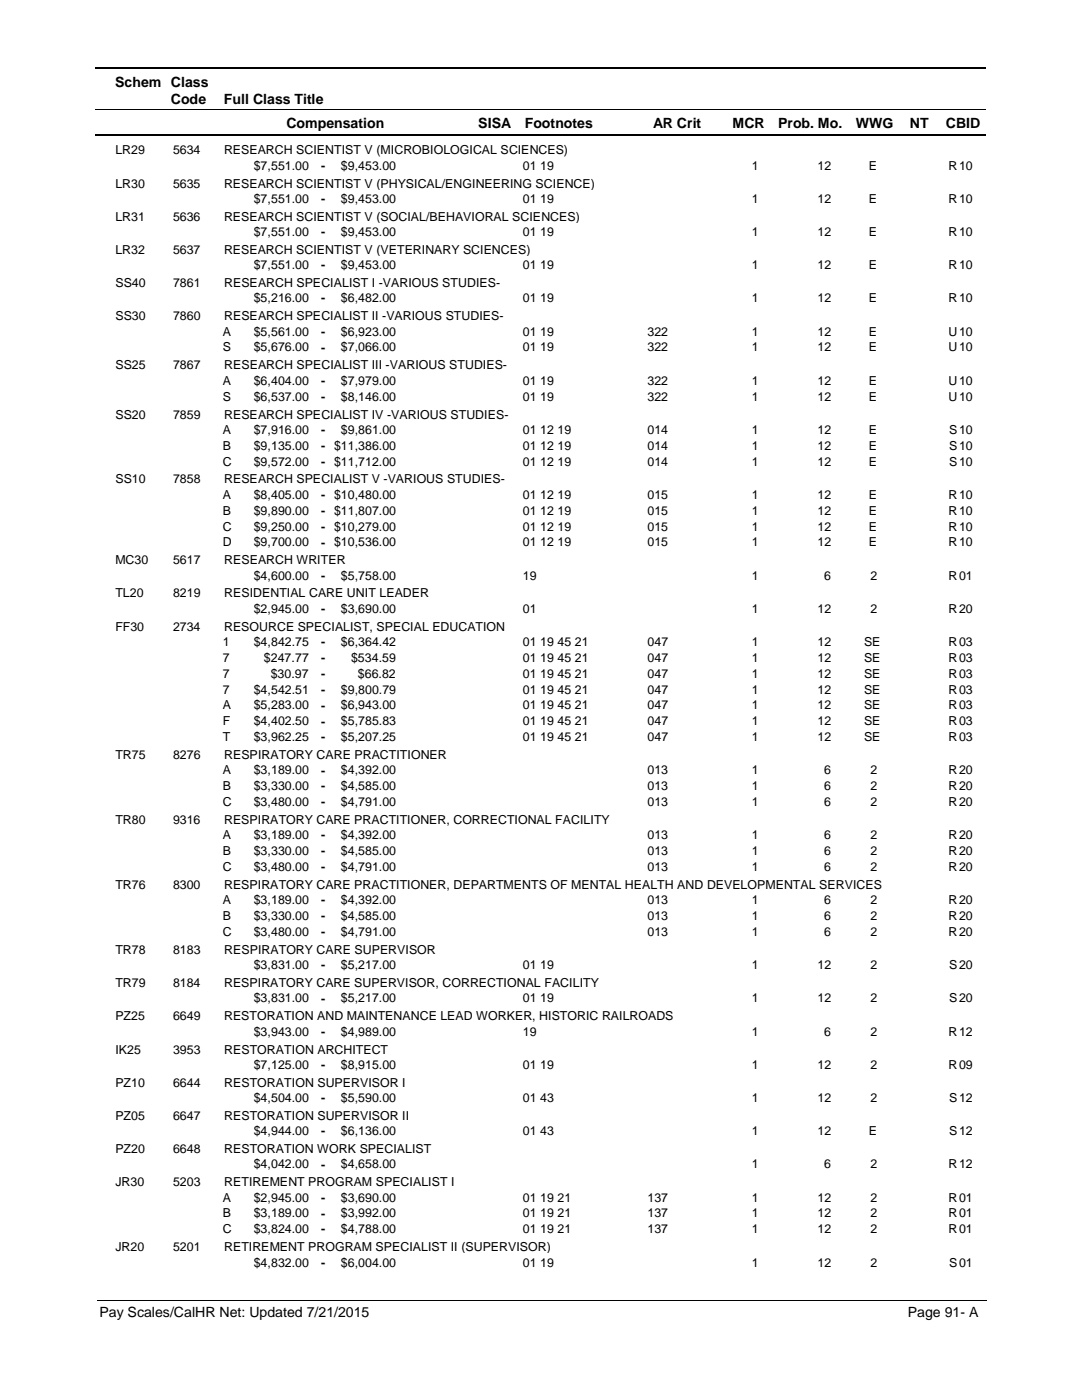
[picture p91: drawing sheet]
<svg xmlns="http://www.w3.org/2000/svg" width="216mm" height="279mm" viewBox="0 0 216 279" stroke-linecap="round" stroke-linejoin="round" font-family="sans-serif">
<defs><g id="words">
<g font-size="2.8">
<text x="23" y="17.3">Schem Class</text>
<text x="34.1" y="20.7">Code</text>
<text x="44.7" y="20.7">Full Class Title</text>
<text x="57.2" y="25.6">Compensation</text>
<text x="95.4" y="25.6">SISA</text>
<text x="104.7" y="25.6">Footnotes</text>
<text x="130.3" y="25.6">AR Crit</text>
<text x="146.2" y="25.6">MCR</text>
<text x="155.3" y="25.6">Prob. Mo.</text>
<text x="170.8" y="25.6">WWG</text>
<text x="181.5" y="25.6">NT</text>
<text x="188.7" y="25.6">CBID</text>
<text x="19.9" y="262.9">Pay Scales/CalHR Net: Updated 7/21/2015</text>
<text x="181.1" y="262.9">Page 91- A</text>
</g>
<g font-size="2.5">
<text x="23" y="30.8">LR29</text>
<text x="34.5" y="30.8">5634</text>
<text x="44.7" y="30.8">RESEARCH SCIENTIST V (MICROBIOLOGICAL SCIENCES)</text>
<text x="50.6" y="33.9">$7,551.00</text>
<text x="64.1" y="33.9">-</text>
<text x="68" y="33.9">$9,453.00</text>
<text x="104.3" y="33.9">01 19</text>
<text x="150" y="33.9">1</text>
<text x="163.1" y="33.9">12</text>
<text x="173.4" y="33.9">E</text>
<text x="189.3" y="33.9">R</text>
<text x="191.4" y="33.9">10</text>
<text x="23" y="37.4">LR30</text>
<text x="34.5" y="37.4">5635</text>
<text x="44.7" y="37.4">RESEARCH SCIENTIST V (PHYSICAL/ENGINEERING SCIENCE)</text>
<text x="50.6" y="40.5">$7,551.00</text>
<text x="64.1" y="40.5">-</text>
<text x="68" y="40.5">$9,453.00</text>
<text x="104.3" y="40.5">01 19</text>
<text x="150" y="40.5">1</text>
<text x="163.1" y="40.5">12</text>
<text x="173.4" y="40.5">E</text>
<text x="189.3" y="40.5">R</text>
<text x="191.4" y="40.5">10</text>
<text x="23" y="44">LR31</text>
<text x="34.5" y="44">5636</text>
<text x="44.7" y="44">RESEARCH SCIENTIST V (SOCIAL/BEHAVIORAL SCIENCES)</text>
<text x="50.6" y="47.1">$7,551.00</text>
<text x="64.1" y="47.1">-</text>
<text x="68" y="47.1">$9,453.00</text>
<text x="104.3" y="47.1">01 19</text>
<text x="150" y="47.1">1</text>
<text x="163.1" y="47.1">12</text>
<text x="173.4" y="47.1">E</text>
<text x="189.3" y="47.1">R</text>
<text x="191.4" y="47.1">10</text>
<text x="23" y="50.7">LR32</text>
<text x="34.5" y="50.7">5637</text>
<text x="44.7" y="50.7">RESEARCH SCIENTIST V (VETERINARY SCIENCES)</text>
<text x="50.6" y="53.7">$7,551.00</text>
<text x="64.1" y="53.8">-</text>
<text x="68" y="53.7">$9,453.00</text>
<text x="104.3" y="53.7">01 19</text>
<text x="150" y="53.7">1</text>
<text x="163.1" y="53.7">12</text>
<text x="173.4" y="53.7">E</text>
<text x="189.3" y="53.7">R</text>
<text x="191.4" y="53.7">10</text>
<text x="23" y="57.3">SS40</text>
<text x="34.5" y="57.3">7861</text>
<text x="44.7" y="57.3">RESEARCH SPECIALIST I -VARIOUS STUDIES-</text>
<text x="23" y="63.9">SS30</text>
<text x="34.5" y="63.9">7860</text>
<text x="44.7" y="63.9">RESEARCH SPECIALIST II -VARIOUS STUDIES-</text>
<text x="50.6" y="60.3">$5,216.00</text>
<text x="64.1" y="60.4">-</text>
<text x="68" y="60.3">$6,482.00</text>
<text x="104.3" y="60.3">01 19</text>
<text x="150" y="60.3">1</text>
<text x="163.1" y="60.3">12</text>
<text x="173.4" y="60.3">E</text>
<text x="189.3" y="60.3">R</text>
<text x="191.4" y="60.3">10</text>
<text x="44.5" y="67">A</text>
<text x="44.5" y="70.1">S</text>
<text x="50.6" y="67">$5,561.00</text>
<text x="50.6" y="70.1">$5,676.00</text>
<text x="64.1" y="67">-</text>
<text x="64.1" y="70.2">-</text>
<text x="68" y="67">$6,923.00</text>
<text x="68" y="70.1">$7,066.00</text>
<text x="104.3" y="67">01 19</text>
<text x="104.3" y="70.1">01 19</text>
<text x="129.2" y="67">322</text>
<text x="129.2" y="70.1">322</text>
<text x="150" y="67">1</text>
<text x="150" y="70.1">1</text>
<text x="163.1" y="67">12</text>
<text x="163.1" y="70.1">12</text>
<text x="173.4" y="67">E</text>
<text x="173.4" y="70.1">E</text>
<text x="189.3" y="67">U</text>
<text x="189.3" y="70.1">U</text>
<text x="191.4" y="67">10</text>
<text x="191.4" y="70.1">10</text>
<text x="23" y="73.7">SS25</text>
<text x="34.5" y="73.7">7867</text>
<text x="44.5" y="76.8">A</text>
<text x="44.7" y="73.7">RESEARCH SPECIALIST III -VARIOUS STUDIES-</text>
<text x="50.6" y="76.8">$6,404.00</text>
<text x="64.1" y="76.8">-</text>
<text x="68" y="76.8">$7,979.00</text>
<text x="104.3" y="76.8">01 19</text>
<text x="129.2" y="76.8">322</text>
<text x="150" y="76.8">1</text>
<text x="163.1" y="76.8">12</text>
<text x="173.4" y="76.8">E</text>
<text x="189.3" y="76.8">U</text>
<text x="191.4" y="76.8">10</text>
<text x="23" y="83.5">SS20</text>
<text x="34.5" y="83.5">7859</text>
<text x="44.5" y="79.9">S</text>
<text x="44.7" y="83.5">RESEARCH SPECIALIST IV -VARIOUS STUDIES-</text>
<text x="50.6" y="79.9">$6,537.00</text>
<text x="64.1" y="80">-</text>
<text x="68" y="79.9">$8,146.00</text>
<text x="104.3" y="79.9">01 19</text>
<text x="129.2" y="79.9">322</text>
<text x="150" y="79.9">1</text>
<text x="163.1" y="79.9">12</text>
<text x="173.4" y="79.9">E</text>
<text x="189.3" y="79.9">U</text>
<text x="191.4" y="79.9">10</text>
<text x="44.5" y="86.6">A</text>
<text x="44.5" y="89.7">B</text>
<text x="50.6" y="86.6">$7,916.00</text>
<text x="50.6" y="89.7">$9,135.00</text>
<text x="64.1" y="86.6">-</text>
<text x="64.1" y="89.7">- $11,386.00</text>
<text x="68" y="86.6">$9,861.00</text>
<text x="104.3" y="89.7">01 12 19</text>
<text x="104.3" y="86.6">01 12 19</text>
<text x="129.2" y="89.7">014</text>
<text x="129.2" y="86.6">014</text>
<text x="150" y="86.6">1</text>
<text x="150" y="89.7">1</text>
<text x="163.1" y="86.6">12</text>
<text x="163.1" y="89.7">12</text>
<text x="173.4" y="89.7">E</text>
<text x="173.4" y="86.6">E</text>
<text x="189.4" y="86.6">S</text>
<text x="189.4" y="89.7">S</text>
<text x="191.4" y="86.6">10</text>
<text x="191.4" y="89.7">10</text>
<text x="44.5" y="92.9">C</text>
<text x="50.6" y="92.9">$9,572.00</text>
<text x="64.1" y="92.9">- $11,712.00</text>
<text x="104.3" y="92.9">01 12 19</text>
<text x="129.2" y="92.9">014</text>
<text x="150" y="92.9">1</text>
<text x="163.1" y="92.9">12</text>
<text x="173.4" y="92.9">E</text>
<text x="189.4" y="92.9">S</text>
<text x="191.4" y="92.9">10</text>
<text x="23" y="96.5">SS10</text>
<text x="34.5" y="96.5">7858</text>
<text x="44.5" y="99.5">A</text>
<text x="44.7" y="96.5">RESEARCH SPECIALIST V -VARIOUS STUDIES-</text>
<text x="50.6" y="99.5">$8,405.00</text>
<text x="64.1" y="99.6">- $10,480.00</text>
<text x="104.3" y="99.5">01 12 19</text>
<text x="129.2" y="99.5">015</text>
<text x="150" y="99.5">1</text>
<text x="163.1" y="99.5">12</text>
<text x="173.4" y="99.5">E</text>
<text x="189.3" y="99.5">R</text>
<text x="191.4" y="99.5">10</text>
<text x="44.5" y="102.7">B</text>
<text x="44.5" y="105.9">C</text>
<text x="50.6" y="102.7">$9,890.00</text>
<text x="50.6" y="105.9">$9,250.00</text>
<text x="64.1" y="102.7">- $11,807.00</text>
<text x="64.1" y="105.9">- $10,279.00</text>
<text x="104.3" y="105.9">01 12 19</text>
<text x="104.3" y="102.7">01 12 19</text>
<text x="129.2" y="105.9">015</text>
<text x="129.2" y="102.7">015</text>
<text x="150" y="105.9">1</text>
<text x="150" y="102.7">1</text>
<text x="163.1" y="102.7">12</text>
<text x="163.1" y="105.9">12</text>
<text x="173.4" y="105.9">E</text>
<text x="173.4" y="102.7">E</text>
<text x="189.3" y="105.9">R</text>
<text x="189.3" y="102.7">R</text>
<text x="191.4" y="102.7">10</text>
<text x="191.4" y="105.9">10</text>
<text x="23" y="112.6">MC30</text>
<text x="34.5" y="112.6">5617</text>
<text x="44.5" y="109.1">D</text>
<text x="44.7" y="112.6">RESEARCH WRITER</text>
<text x="50.6" y="109.1">$9,700.00</text>
<text x="64.1" y="109.1">- $10,536.00</text>
<text x="104.3" y="109.1">01 12 19</text>
<text x="129.2" y="109.1">015</text>
<text x="150" y="109.1">1</text>
<text x="163.1" y="109.1">12</text>
<text x="173.4" y="109.1">E</text>
<text x="189.3" y="109.1">R</text>
<text x="191.4" y="109.1">10</text>
<text x="23" y="119.2">TL20</text>
<text x="34.5" y="119.2">8219</text>
<text x="44.7" y="119.2">RESIDENTIAL CARE UNIT LEADER</text>
<text x="50.6" y="115.7">$4,600.00</text>
<text x="64.1" y="115.7">-</text>
<text x="68" y="115.7">$5,758.00</text>
<text x="104.3" y="115.7">19</text>
<text x="150" y="115.7">1</text>
<text x="164.5" y="115.7">6</text>
<text x="173.7" y="115.7">2</text>
<text x="189.3" y="115.7">R</text>
<text x="191.4" y="115.7">01</text>
<text x="23" y="125.9">FF30</text>
<text x="34.5" y="125.9">2734</text>
<text x="44.7" y="125.9">RESOURCE SPECIALIST, SPECIAL EDUCATION</text>
<text x="50.6" y="122.3">$2,945.00</text>
<text x="64.1" y="122.3">-</text>
<text x="68" y="122.3">$3,690.00</text>
<text x="104.3" y="122.3">01</text>
<text x="150" y="122.3">1</text>
<text x="163.1" y="122.3">12</text>
<text x="173.7" y="122.3">2</text>
<text x="189.3" y="122.3">R</text>
<text x="191.4" y="122.3">20</text>
<text x="44.5" y="128.9">1</text>
<text x="50.6" y="128.9">$4,842.75</text>
<text x="64.1" y="128.9">-</text>
<text x="68" y="128.9">$6,364.42</text>
<text x="104.3" y="128.9">01 19 45 21</text>
<text x="129.2" y="128.9">047</text>
<text x="150" y="128.9">1</text>
<text x="163.1" y="128.9">12</text>
<text x="172.4" y="128.9">SE</text>
<text x="189.3" y="128.9">R</text>
<text x="191.4" y="128.9">03</text>
<text x="44.5" y="132.1">7</text>
<text x="44.5" y="135.3">7</text>
<text x="52.7" y="132.1">$247.77</text>
<text x="54" y="135.3">$30.97</text>
<text x="64.1" y="132.1">-</text>
<text x="64.1" y="135.3">-</text>
<text x="70" y="132.1">$534.59</text>
<text x="71.4" y="135.3">$66.82</text>
<text x="104.3" y="135.3">01 19 45 21</text>
<text x="104.3" y="132.1">01 19 45 21</text>
<text x="129.2" y="135.3">047</text>
<text x="129.2" y="132.1">047</text>
<text x="150" y="135.3">1</text>
<text x="150" y="132.1">1</text>
<text x="163.1" y="132.1">12</text>
<text x="163.1" y="135.3">12</text>
<text x="172.4" y="135.3">SE</text>
<text x="172.4" y="132.1">SE</text>
<text x="189.3" y="135.3">R</text>
<text x="189.3" y="132.1">R</text>
<text x="191.4" y="132.1">03</text>
<text x="191.4" y="135.3">03</text>
<text x="44.5" y="138.4">7</text>
<text x="44.5" y="141.6">A</text>
<text x="50.6" y="138.4">$4,542.51</text>
<text x="50.6" y="141.6">$5,283.00</text>
<text x="64.1" y="138.5">-</text>
<text x="64.1" y="141.6">-</text>
<text x="68" y="138.4">$9,800.79</text>
<text x="68" y="141.6">$6,943.00</text>
<text x="104.3" y="138.4">01 19 45 21</text>
<text x="104.3" y="141.6">01 19 45 21</text>
<text x="129.2" y="138.4">047</text>
<text x="129.2" y="141.6">047</text>
<text x="150" y="141.6">1</text>
<text x="150" y="138.4">1</text>
<text x="163.1" y="138.4">12</text>
<text x="163.1" y="141.6">12</text>
<text x="172.4" y="138.4">SE</text>
<text x="172.4" y="141.6">SE</text>
<text x="189.3" y="141.6">R</text>
<text x="189.3" y="138.4">R</text>
<text x="191.4" y="138.4">03</text>
<text x="191.4" y="141.6">03</text>
<text x="44.5" y="144.8">F</text>
<text x="44.5" y="147.9">T</text>
<text x="50.6" y="144.8">$4,402.50</text>
<text x="50.6" y="147.9">$3,962.25</text>
<text x="64.1" y="144.8">-</text>
<text x="64.1" y="148">-</text>
<text x="68" y="144.8">$5,785.83</text>
<text x="68" y="147.9">$5,207.25</text>
<text x="104.3" y="144.8">01 19 45 21</text>
<text x="104.3" y="147.9">01 19 45 21</text>
<text x="129.2" y="144.8">047</text>
<text x="129.2" y="147.9">047</text>
<text x="150" y="144.8">1</text>
<text x="150" y="147.9">1</text>
<text x="163.1" y="144.8">12</text>
<text x="163.1" y="147.9">12</text>
<text x="172.4" y="144.8">SE</text>
<text x="172.4" y="147.9">SE</text>
<text x="189.3" y="144.8">R</text>
<text x="189.3" y="147.9">R</text>
<text x="191.4" y="144.8">03</text>
<text x="191.4" y="147.9">03</text>
<text x="23" y="151.5">TR75</text>
<text x="34.5" y="151.5">8276</text>
<text x="44.5" y="154.6">A</text>
<text x="44.7" y="151.5">RESPIRATORY CARE PRACTITIONER</text>
<text x="50.6" y="154.6">$3,189.00</text>
<text x="64.1" y="154.6">-</text>
<text x="68" y="154.6">$4,392.00</text>
<text x="129.2" y="154.6">013</text>
<text x="150" y="154.6">1</text>
<text x="164.5" y="154.6">6</text>
<text x="173.7" y="154.6">2</text>
<text x="189.3" y="154.6">R</text>
<text x="191.4" y="154.6">20</text>
<text x="44.5" y="157.7">B</text>
<text x="44.5" y="160.9">C</text>
<text x="50.6" y="157.7">$3,330.00</text>
<text x="50.6" y="160.9">$3,480.00</text>
<text x="64.1" y="157.8">-</text>
<text x="64.1" y="160.9">-</text>
<text x="68" y="157.7">$4,585.00</text>
<text x="68" y="160.9">$4,791.00</text>
<text x="129.2" y="157.7">013</text>
<text x="129.2" y="160.9">013</text>
<text x="150" y="157.7">1</text>
<text x="150" y="160.9">1</text>
<text x="164.5" y="157.7">6</text>
<text x="164.5" y="160.9">6</text>
<text x="173.7" y="157.7">2</text>
<text x="173.7" y="160.9">2</text>
<text x="189.3" y="157.7">R</text>
<text x="189.3" y="160.9">R</text>
<text x="191.4" y="157.7">20</text>
<text x="191.4" y="160.9">20</text>
<text x="23" y="164.5">TR80</text>
<text x="34.5" y="164.5">9316</text>
<text x="44.5" y="167.5">A</text>
<text x="44.7" y="164.5">RESPIRATORY CARE PRACTITIONER, CORRECTIONAL FACILITY</text>
<text x="50.6" y="167.5">$3,189.00</text>
<text x="64.1" y="167.5">-</text>
<text x="68" y="167.5">$4,392.00</text>
<text x="129.2" y="167.5">013</text>
<text x="150" y="167.5">1</text>
<text x="164.5" y="167.5">6</text>
<text x="173.7" y="167.5">2</text>
<text x="189.3" y="167.5">R</text>
<text x="191.4" y="167.5">20</text>
<text x="44.5" y="170.7">B</text>
<text x="44.5" y="173.8">C</text>
<text x="50.6" y="170.7">$3,330.00</text>
<text x="50.6" y="173.8">$3,480.00</text>
<text x="64.1" y="170.7">-</text>
<text x="64.1" y="173.9">-</text>
<text x="68" y="170.7">$4,585.00</text>
<text x="68" y="173.8">$4,791.00</text>
<text x="129.2" y="170.7">013</text>
<text x="129.2" y="173.8">013</text>
<text x="150" y="170.7">1</text>
<text x="150" y="173.8">1</text>
<text x="164.5" y="170.7">6</text>
<text x="164.5" y="173.8">6</text>
<text x="173.7" y="170.7">2</text>
<text x="173.7" y="173.8">2</text>
<text x="189.3" y="170.7">R</text>
<text x="189.3" y="173.8">R</text>
<text x="191.4" y="170.7">20</text>
<text x="191.4" y="173.8">20</text>
<text x="23" y="177.4">TR76</text>
<text x="34.5" y="177.4">8300</text>
<text x="44.7" y="177.4">RESPIRATORY CARE PRACTITIONER, DEPARTMENTS OF MENTAL HEALTH AND DEVELOPMENTAL SERVICES</text>
<text x="44.5" y="180.5">A</text>
<text x="44.5" y="183.7">B</text>
<text x="50.6" y="180.5">$3,189.00</text>
<text x="50.6" y="183.7">$3,330.00</text>
<text x="64.1" y="180.5">-</text>
<text x="64.1" y="183.7">-</text>
<text x="68" y="180.5">$4,392.00</text>
<text x="68" y="183.7">$4,585.00</text>
<text x="129.2" y="180.5">013</text>
<text x="129.2" y="183.7">013</text>
<text x="150" y="180.5">1</text>
<text x="150" y="183.7">1</text>
<text x="164.5" y="180.5">6</text>
<text x="164.5" y="183.7">6</text>
<text x="173.7" y="180.5">2</text>
<text x="173.7" y="183.7">2</text>
<text x="189.3" y="180.5">R</text>
<text x="189.3" y="183.7">R</text>
<text x="191.4" y="180.5">20</text>
<text x="191.4" y="183.7">20</text>
<text x="23" y="190.4">TR78</text>
<text x="34.5" y="190.4">8183</text>
<text x="44.5" y="186.8">C</text>
<text x="44.7" y="190.4">RESPIRATORY CARE SUPERVISOR</text>
<text x="50.6" y="186.8">$3,480.00</text>
<text x="64.1" y="186.9">-</text>
<text x="68" y="186.8">$4,791.00</text>
<text x="129.2" y="186.8">013</text>
<text x="150" y="186.8">1</text>
<text x="164.5" y="186.8">6</text>
<text x="173.7" y="186.8">2</text>
<text x="189.3" y="186.8">R</text>
<text x="191.4" y="186.8">20</text>
<text x="23" y="197">TR79</text>
<text x="34.5" y="197">8184</text>
<text x="44.7" y="197">RESPIRATORY CARE SUPERVISOR, CORRECTIONAL FACILITY</text>
<text x="50.6" y="193.4">$3,831.00</text>
<text x="64.1" y="193.5">-</text>
<text x="68" y="193.4">$5,217.00</text>
<text x="104.3" y="193.4">01 19</text>
<text x="150" y="193.4">1</text>
<text x="163.1" y="193.4">12</text>
<text x="173.7" y="193.4">2</text>
<text x="189.4" y="193.4">S</text>
<text x="191.4" y="193.4">20</text>
<text x="23" y="203.6">PZ25</text>
<text x="34.5" y="203.6">6649</text>
<text x="44.7" y="203.6">RESTORATION AND MAINTENANCE LEAD WORKER, HISTORIC RAILROADS</text>
<text x="50.6" y="200">$3,831.00</text>
<text x="64.1" y="200.1">-</text>
<text x="68" y="200">$5,217.00</text>
<text x="104.3" y="200">01 19</text>
<text x="150" y="200">1</text>
<text x="163.1" y="200">12</text>
<text x="173.7" y="200">2</text>
<text x="189.4" y="200">S</text>
<text x="191.4" y="200">20</text>
<text x="50.6" y="206.7">$3,943.00</text>
<text x="64.1" y="206.7">-</text>
<text x="68" y="206.7">$4,989.00</text>
<text x="104.3" y="206.7">19</text>
<text x="150" y="206.7">1</text>
<text x="164.5" y="206.7">6</text>
<text x="173.7" y="206.7">2</text>
<text x="189.3" y="206.7">R</text>
<text x="191.4" y="206.7">12</text>
<text x="23" y="210.3">IK25</text>
<text x="34.5" y="210.3">3953</text>
<text x="44.7" y="210.3">RESTORATION ARCHITECT</text>
<text x="50.6" y="213.3">$7,125.00</text>
<text x="64.1" y="213.3">-</text>
<text x="68" y="213.3">$8,915.00</text>
<text x="104.3" y="213.3">01 19</text>
<text x="150" y="213.3">1</text>
<text x="163.1" y="213.3">12</text>
<text x="173.7" y="213.3">2</text>
<text x="189.3" y="213.3">R</text>
<text x="191.4" y="213.3">09</text>
<text x="23" y="216.9">PZ10</text>
<text x="34.5" y="216.9">6644</text>
<text x="44.7" y="216.9">RESTORATION SUPERVISOR I</text>
<text x="50.6" y="219.9">$4,504.00</text>
<text x="64.1" y="219.9">-</text>
<text x="68" y="219.9">$5,590.00</text>
<text x="104.3" y="219.9">01 43</text>
<text x="150" y="219.9">1</text>
<text x="163.1" y="219.9">12</text>
<text x="173.7" y="219.9">2</text>
<text x="189.4" y="219.9">S</text>
<text x="191.4" y="219.9">12</text>
<text x="23" y="223.5">PZ05</text>
<text x="34.5" y="223.5">6647</text>
<text x="44.7" y="223.5">RESTORATION SUPERVISOR II</text>
<text x="50.6" y="226.6">$4,944.00</text>
<text x="64.1" y="226.6">-</text>
<text x="68" y="226.6">$6,136.00</text>
<text x="104.3" y="226.6">01 43</text>
<text x="150" y="226.6">1</text>
<text x="163.1" y="226.6">12</text>
<text x="173.4" y="226.6">E</text>
<text x="189.4" y="226.6">S</text>
<text x="191.4" y="226.6">12</text>
<text x="23" y="230.1">PZ20</text>
<text x="34.5" y="230.1">6648</text>
<text x="44.7" y="230.1">RESTORATION WORK SPECIALIST</text>
<text x="50.6" y="233.2">$4,042.00</text>
<text x="64.1" y="233.2">-</text>
<text x="68" y="233.2">$4,658.00</text>
<text x="150" y="233.2">1</text>
<text x="164.5" y="233.2">6</text>
<text x="173.7" y="233.2">2</text>
<text x="189.3" y="233.2">R</text>
<text x="191.4" y="233.2">12</text>
<text x="23" y="236.7">JR30</text>
<text x="34.5" y="236.7">5203</text>
<text x="44.5" y="239.8">A</text>
<text x="44.7" y="236.7">RETIREMENT PROGRAM SPECIALIST I</text>
<text x="50.6" y="239.8">$2,945.00</text>
<text x="64.1" y="239.8">-</text>
<text x="68" y="239.8">$3,690.00</text>
<text x="104.3" y="239.8">01 19 21</text>
<text x="129.2" y="239.8">137</text>
<text x="150" y="239.8">1</text>
<text x="163.1" y="239.8">12</text>
<text x="173.7" y="239.8">2</text>
<text x="189.3" y="239.8">R</text>
<text x="191.4" y="239.8">01</text>
<text x="44.5" y="243">B</text>
<text x="50.6" y="243">$3,189.00</text>
<text x="64.1" y="243">-</text>
<text x="68" y="243">$3,992.00</text>
<text x="104.3" y="243">01 19 21</text>
<text x="129.2" y="243">137</text>
<text x="150" y="243">1</text>
<text x="163.1" y="243">12</text>
<text x="173.7" y="243">2</text>
<text x="189.3" y="243">R</text>
<text x="191.4" y="243">01</text>
<text x="23" y="249.7">JR20</text>
<text x="34.5" y="249.7">5201</text>
<text x="44.5" y="246.1">C</text>
<text x="44.7" y="249.7">RETIREMENT PROGRAM SPECIALIST II (SUPERVISOR)</text>
<text x="50.6" y="246.1">$3,824.00</text>
<text x="64.1" y="246.2">-</text>
<text x="68" y="246.1">$4,788.00</text>
<text x="104.3" y="246.1">01 19 21</text>
<text x="129.2" y="246.1">137</text>
<text x="150" y="246.1">1</text>
<text x="163.1" y="246.1">12</text>
<text x="173.7" y="246.1">2</text>
<text x="189.3" y="246.1">R</text>
<text x="191.4" y="246.1">01</text>
<text x="50.6" y="252.8">$4,832.00</text>
<text x="64.1" y="252.8">-</text>
<text x="68" y="252.8">$6,004.00</text>
<text x="104.3" y="252.8">01 19</text>
<text x="150" y="252.8">1</text>
<text x="163.1" y="252.8">12</text>
<text x="173.7" y="252.8">2</text>
<text x="189.4" y="252.8">S</text>
<text x="191.4" y="252.8">01</text>
</g>
</g></defs>
<path d="M19 13.5h177.8M19 27h177.8" fill="none" stroke="#000" stroke-width=".36"/>
<path d="M19 21.8h177.8" fill="none" stroke="#000" stroke-width=".2"/>
<g fill="#fff">
<path d="M46.9 31.2h16.3v3h-16.3z"/>
<path d="M191 31.2h4.2v3h-4.2z"/>
<path d="M46.9 37.8h16.3v3h-16.3z"/>
<path d="M191 37.8h4.2v3h-4.2z"/>
<path d="M46.9 44.5h16.3v3h-16.3z"/>
<path d="M191 44.5h4.2v3h-4.2z"/>
<path d="M46.9 51.1h16.3v3h-16.3z"/>
<path d="M191 51.1h4.2v3h-4.2z"/>
<path d="M46.9 57.7h16.3v3h-16.3z"/>
<path d="M191 57.7h4.2v3h-4.2z"/>
<path d="M46.9 64.3h16.3v3h-16.3z"/>
<path d="M191 64.3h4.2v3h-4.2z"/>
<path d="M46.9 67.5h16.3v3h-16.3z"/>
<path d="M191 67.5h4.2v3h-4.2z"/>
<path d="M46.9 74.1h16.3v3h-16.3z"/>
<path d="M191 74.1h4.2v3h-4.2z"/>
<path d="M46.9 77.3h16.3v3h-16.3z"/>
<path d="M191 77.3h4.2v3h-4.2z"/>
<path d="M46.9 83.9h16.3v3h-16.3z"/>
<path d="M191 83.9h4.2v3h-4.2z"/>
<path d="M46.9 87.1h16.3v3h-16.3z"/>
<path d="M191 87.1h4.2v3h-4.2z"/>
<path d="M46.9 90.3h16.3v2.9h-16.3z"/>
<path d="M191 90.3h4.2v2.9h-4.2z"/>
<path d="M46.9 96.9h16.3v3h-16.3z"/>
<path d="M191 96.9h4.2v3h-4.2z"/>
<path d="M46.9 100.1h16.3v3h-16.3z"/>
<path d="M191 100.1h4.2v3h-4.2z"/>
<path d="M46.9 103.3h16.3v2.9h-16.3z"/>
<path d="M191 103.3h4.2v2.9h-4.2z"/>
<path d="M46.9 106.4h16.3v3h-16.3z"/>
<path d="M191 106.4h4.2v3h-4.2z"/>
<path d="M46.9 113h16.3v3h-16.3z"/>
<path d="M191 113h4.2v3h-4.2z"/>
<path d="M46.9 119.7h16.3v2.9h-16.3z"/>
<path d="M191 119.7h4.2v2.9h-4.2z"/>
<path d="M46.9 126.3h16.3v3h-16.3z"/>
<path d="M191 126.3h4.2v3h-4.2z"/>
<path d="M46.9 129.5h16.3v2.9h-16.3z"/>
<path d="M191 129.5h4.2v2.9h-4.2z"/>
<path d="M46.9 132.6h16.3v3h-16.3z"/>
<path d="M191 132.6h4.2v3h-4.2z"/>
<path d="M46.9 135.8h16.3v3h-16.3z"/>
<path d="M191 135.8h4.2v3h-4.2z"/>
<path d="M46.9 139h16.3v2.9h-16.3z"/>
<path d="M191 139h4.2v2.9h-4.2z"/>
<path d="M46.9 142.1h16.3v3h-16.3z"/>
<path d="M191 142.1h4.2v3h-4.2z"/>
<path d="M46.9 145.3h16.3v3h-16.3z"/>
<path d="M191 145.3h4.2v3h-4.2z"/>
<path d="M46.9 151.9h16.3v3h-16.3z"/>
<path d="M191 151.9h4.2v3h-4.2z"/>
<path d="M46.9 155.1h16.3v3h-16.3z"/>
<path d="M191 155.1h4.2v3h-4.2z"/>
<path d="M46.9 158.3h16.3v2.9h-16.3z"/>
<path d="M191 158.3h4.2v2.9h-4.2z"/>
<path d="M46.9 164.9h16.3v3h-16.3z"/>
<path d="M191 164.9h4.2v3h-4.2z"/>
<path d="M46.9 168h16.3v3h-16.3z"/>
<path d="M191 168h4.2v3h-4.2z"/>
<path d="M46.9 171.2h16.3v3h-16.3z"/>
<path d="M191 171.2h4.2v3h-4.2z"/>
<path d="M46.9 177.9h16.3v2.9h-16.3z"/>
<path d="M191 177.9h4.2v2.9h-4.2z"/>
<path d="M46.9 181h16.3v3h-16.3z"/>
<path d="M191 181h4.2v3h-4.2z"/>
<path d="M46.9 184.2h16.3v3h-16.3z"/>
<path d="M191 184.2h4.2v3h-4.2z"/>
<path d="M46.9 190.8h16.3v3h-16.3z"/>
<path d="M191 190.8h4.2v3h-4.2z"/>
<path d="M46.9 197.4h16.3v3h-16.3z"/>
<path d="M191 197.4h4.2v3h-4.2z"/>
<path d="M46.9 204.1h16.3v3h-16.3z"/>
<path d="M191 204.1h4.2v3h-4.2z"/>
<path d="M46.9 210.7h16.3v3h-16.3z"/>
<path d="M191 210.7h4.2v3h-4.2z"/>
<path d="M46.9 217.3h16.3v3h-16.3z"/>
<path d="M191 217.3h4.2v3h-4.2z"/>
<path d="M46.9 223.9h16.3v3h-16.3z"/>
<path d="M191 223.9h4.2v3h-4.2z"/>
<path d="M46.9 230.5h16.3v3h-16.3z"/>
<path d="M191 230.5h4.2v3h-4.2z"/>
<path d="M46.9 237.2h16.3v2.9h-16.3z"/>
<path d="M191 237.2h4.2v2.9h-4.2z"/>
<path d="M46.9 240.3h16.3v3h-16.3z"/>
<path d="M191 240.3h4.2v3h-4.2z"/>
<path d="M46.9 243.5h16.3v3h-16.3z"/>
<path d="M191 243.5h4.2v3h-4.2z"/>
<path d="M46.9 250.1h16.3v3h-16.3z"/>
<path d="M191 250.1h4.2v3h-4.2z"/>
</g>
<path d="M19.4 259.6h177.4" fill="none" stroke="#000" stroke-width=".2"/>
<use href="#words"/>
</svg>
